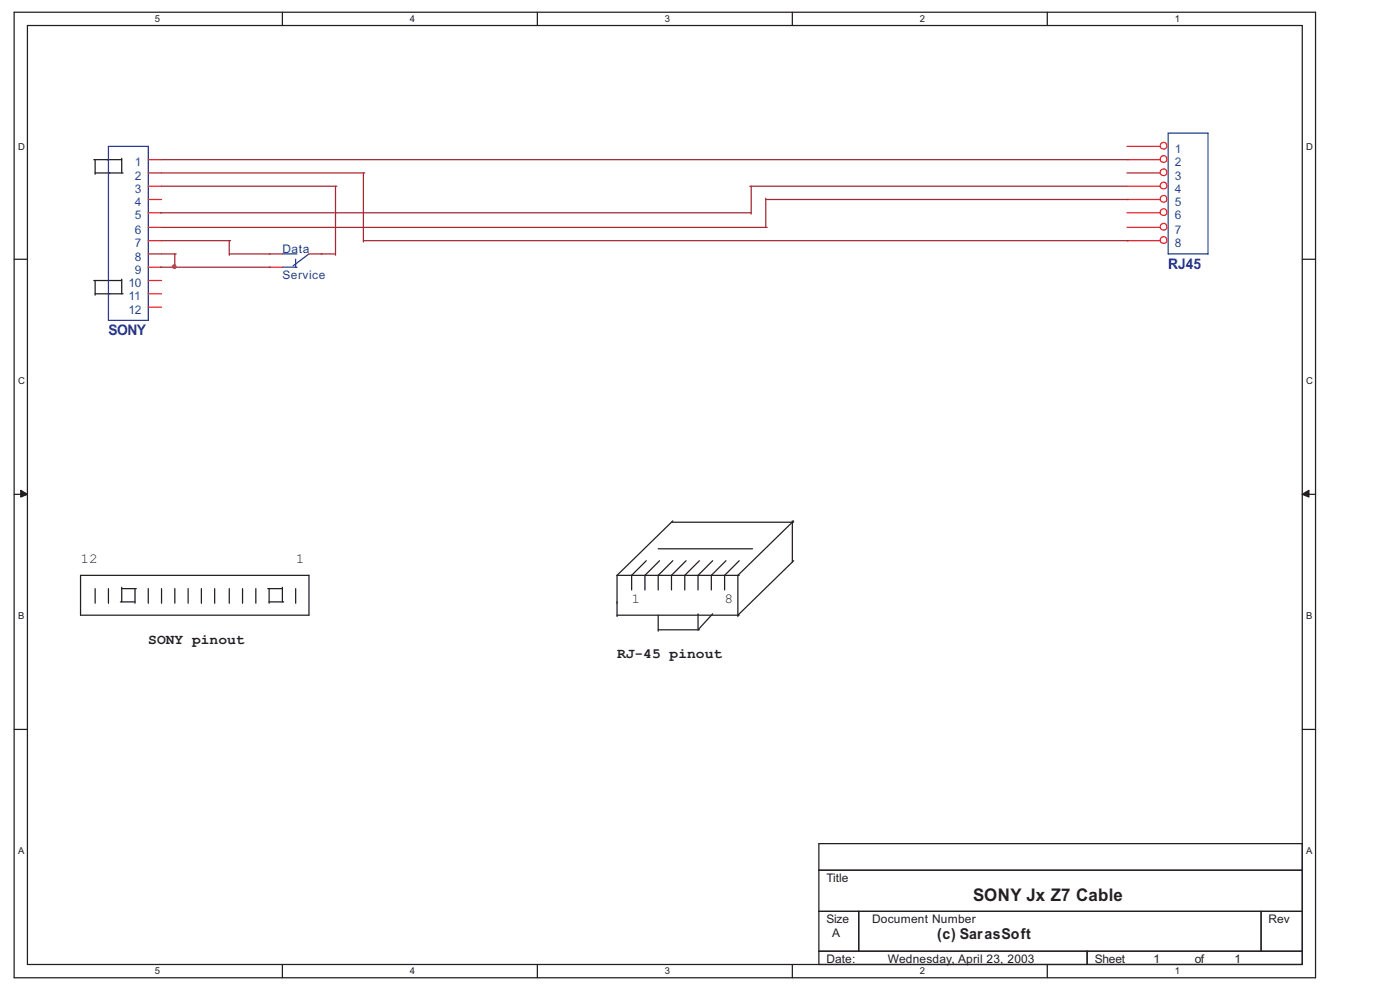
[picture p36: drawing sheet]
<svg xmlns="http://www.w3.org/2000/svg" width="297mm" height="210mm" viewBox="0 0 297 210" stroke-linecap="round" stroke-linejoin="round" font-family="sans-serif">
<defs><g id="words">
<text font-size="3.7" fill="#231f20" x="206.4" y="191.2">SONY Jx Z7 Cable</text>
<text font-size="3.2" fill="#231f20" x="198.8" y="199.2">(c) SarasSoft</text>
<g font-size="3.1" fill="#2e3090">
<text x="247.8" y="57">RJ45</text>
<text x="23" y="71.1">SONY</text>
</g>
<g font-size="2.9" fill="#231f20">
<text x="17.1" y="119.5">12</text>
<text x="62.7" y="119.5">1</text>
<text x="134" y="128">1</text>
<text x="153.7" y="128">8</text>
<text x="31.5" y="136.7">SONY pinout</text>
<text x="130.9" y="139.5">RJ-45 pinout</text>
</g>
<g font-size="2.5" fill="#14589f">
<text x="28.6" y="35.3">1</text>
<text x="249.2" y="32.5">1</text>
<text x="249.2" y="35.3">2</text>
<text x="28.6" y="38.1">2</text>
<text x="28.6" y="40.9">3</text>
<text x="249.2" y="38.1">3</text>
<text x="249.2" y="40.9">4</text>
<text x="28.6" y="43.7">4</text>
<text x="28.6" y="46.5">5</text>
<text x="249.2" y="43.7">5</text>
<text x="249.2" y="46.5">6</text>
<text x="28.6" y="49.6">6</text>
<text x="28.6" y="52.5">7</text>
<text x="249.2" y="49.6">7</text>
<text x="249.2" y="52.5">8</text>
<text x="28.6" y="55.3">8</text>
<text x="28.6" y="58.1">9</text>
<text x="27.2" y="60.9">10</text>
<text x="27.2" y="63.7">11</text>
<text x="27.2" y="66.5">12</text>
</g>
<g font-size="2.5" fill="#2e3090">
<text x="59.9" y="53.6">Data</text>
<text x="59.9" y="59.2">Service</text>
</g>
<g font-size="2.5" fill="#231f20">
<text x="175.3" y="187.1">Title</text>
<text x="175.3" y="195.9">Size</text>
<text x="185" y="195.9">Document Number</text>
<text x="269.1" y="195.9">Rev</text>
<text x="176.5" y="198.7">A</text>
<text x="175.3" y="204.3">Date:</text>
<text x="188.4" y="204.3">Wednesday, April 23, 2003</text>
<text x="232.2" y="204.3">Sheet</text>
<text x="244.7" y="204.3">1</text>
<text x="253.4" y="204.3">of</text>
<text x="261.9" y="204.3">1</text>
</g>
<g font-size="2" fill="#231f20">
<text x="32.9" y="4.6">5</text>
<text x="87" y="4.6">4</text>
<text x="141" y="4.6">3</text>
<text x="195.1" y="4.6">2</text>
<text x="249.2" y="4.6">1</text>
<text x="3.8" y="31.9">D</text>
<text x="277.1" y="31.9">D</text>
<text x="3.8" y="81.5">C</text>
<text x="277.1" y="81.5">C</text>
<text x="3.8" y="131.3">B</text>
<text x="277.1" y="131.3">B</text>
<text x="3.8" y="181.2">A</text>
<text x="277.1" y="181.2">A</text>
<text x="32.9" y="206.6">5</text>
<text x="87" y="206.6">4</text>
<text x="141" y="206.6">3</text>
<text x="195.1" y="206.6">2</text>
<text x="249.2" y="206.6">1</text>
</g>
</g></defs>
<g fill="none" stroke="#231f20" stroke-width=".26">
<path d="M3 2.6h276.1v204.8h-276.1zM5.8 5.4h270.5v199.2h-270.5zM59.9 2.6v2.8M114 2.6v2.8M168.1 2.6v2.8M222.2 2.6v2.8M19.9 33.9h5.9M20.2 36.7h5.9M20.2 33.9v3.1M25.8 33.6v3.1M3 55h2.8M19.9 59.5h5.9"/>
<path d="M20.2 59.5v3.1M25.8 59.2v3.1M276.3 55h2.8M20.2 62.3h5.9M3 104.9h2.8M137.1 118.9l-3.1 3.1v3.1M139.6 116.4h20M139.9 118.9l-3.1 3.1v3.1M142.5 110.8h25.9M142.7 118.9l-3.1 3.1v3.1M142.7 110.5l-11.8 11.5M145.5 118.9l-3 3.1v3.1"/>
<path d="M148.4 118.9l-3.1 3.1v3.1M151.2 118.9l-3.1 3.1v3.1M154 118.9l-3.1 3.1v3.1M156.8 118.9l-3.1 3.1v3.1M168.1 110.5v8.7M168.4 110.5l-11.9 11.5v8.8M168.4 118.9l-11.9 11.6M276.3 104.9h2.8M17.1 122h48.4v8.5h-48.4zM20.2 124.9v3.1M23 124.9v3.1M25.5 127.7h3.1"/>
<path d="M25.8 124.6v3.1M25.8 124.9h3.1M28.6 124.9v3.1M31.5 124.9v3.1M34.3 124.9v3.1M37.1 124.9v3.1M39.9 124.9v3.1M42.7 124.9v3.1M45.5 124.9v3.1M48.6 124.9v3.1M51.5 124.9v3.1M54.3 124.9v3.1"/>
<path d="M56.8 124.9h3.1M57.1 127.7h3.1M57.1 124.9v3.1M59.9 124.6v3.1M62.7 124.9v3.1M130.9 122v8.8M130.9 122h25.9M130.9 130.5h25.9M139.6 130.5v3.4M139.6 133.6h8.8M148.1 130.2v3.4l3.1-3.4M3 154.7h2.8"/>
<path d="M276.3 154.7h2.8M276.3 179h-102.6v25.6M173.7 184.6h102.6M173.7 193.3h102.6M182.2 193.3v8.5M267.5 193.3v8.5M59.9 204.6v2.8M114 204.6v2.8M168.1 204.6v2.8M173.7 201.8h102.6M222.2 204.6v2.8M230.6 201.8v2.8"/>
</g>
<g fill="#231f20" stroke="#231f20" stroke-width=".26">
<path d="M4.4 104l1.4 .9-1.4 .5z" fill-rule="evenodd"/>
<path d="M276.3 104.9l1.4-.9v1.4z" fill-rule="evenodd"/>
</g>
<path d="M23 31h8.5v37h-8.5zM247.8 28.2h8.5v25.7h-8.5zM59.9 56.7h3.1M59.9 53.9h3.1M62.7 55v1.7M65.5 53.9l-3.3 2.5" fill="none" stroke="#2c3695" stroke-width=".26"/>
<g fill="none" stroke="#ee2028" stroke-width=".26">
<path d="M31.5 33.9h2.8M31.5 36.7h2.8M31.5 39.5h2.8M239.1 31h7M239.1 33.9h7M239.1 36.7h7M239.1 39.5h7M31.5 53.9h2.8M31.5 56.7h2.8M31.5 42.3h2.8M31.5 45.1h2.8M31.5 48.2h2.8"/>
<path d="M31.5 51.1h2.8M31.5 59.5h2.8M57.1 53.9h2.8M57.1 56.7h2.8M65.5 53.9h2.9M239.1 42.3h7M239.1 45.1h7M239.1 48.2h7M239.1 51.1h7M31.5 62.3h2.8M31.5 65.1h2.8"/>
<circle cx="246.8" cy="30.9" r=".71"/>
<circle cx="246.8" cy="39.4" r=".71"/>
<circle cx="246.8" cy="33.7" r=".71"/>
<circle cx="246.8" cy="36.6" r=".71"/>
<circle cx="246.8" cy="50.9" r=".71"/>
<circle cx="246.8" cy="48.1" r=".71"/>
<circle cx="246.8" cy="42.2" r=".71"/>
<circle cx="246.8" cy="45" r=".71"/>
</g>
<g fill="none" stroke="#a22934" stroke-width=".26">
<path d="M34.3 33.9h205.1M34.3 36.7h43.1M34.3 39.5h37.2M71.2 39.5v14.7M77.1 36.7v14.6M159.1 39.5h80M159.4 39.5v5.9M34 45.1h125.4M34 56.7h23.4M34.3 51.1h14.6M34.3 48.2h128.4M34.3 53.9h3.1"/>
<path d="M37.1 53.9v3.1M48.6 53.9h8.8M48.6 51.1v3.1M68.1 53.9h3.1M77.1 51.1h162.3M162.5 42v6.2M162.5 42.3h76.9"/>
</g>
<circle cx="37" cy="56.5" r=".43" fill="#b6218b" stroke="#b6218b" stroke-width=".26"/>
<use href="#words"/>
</svg>
